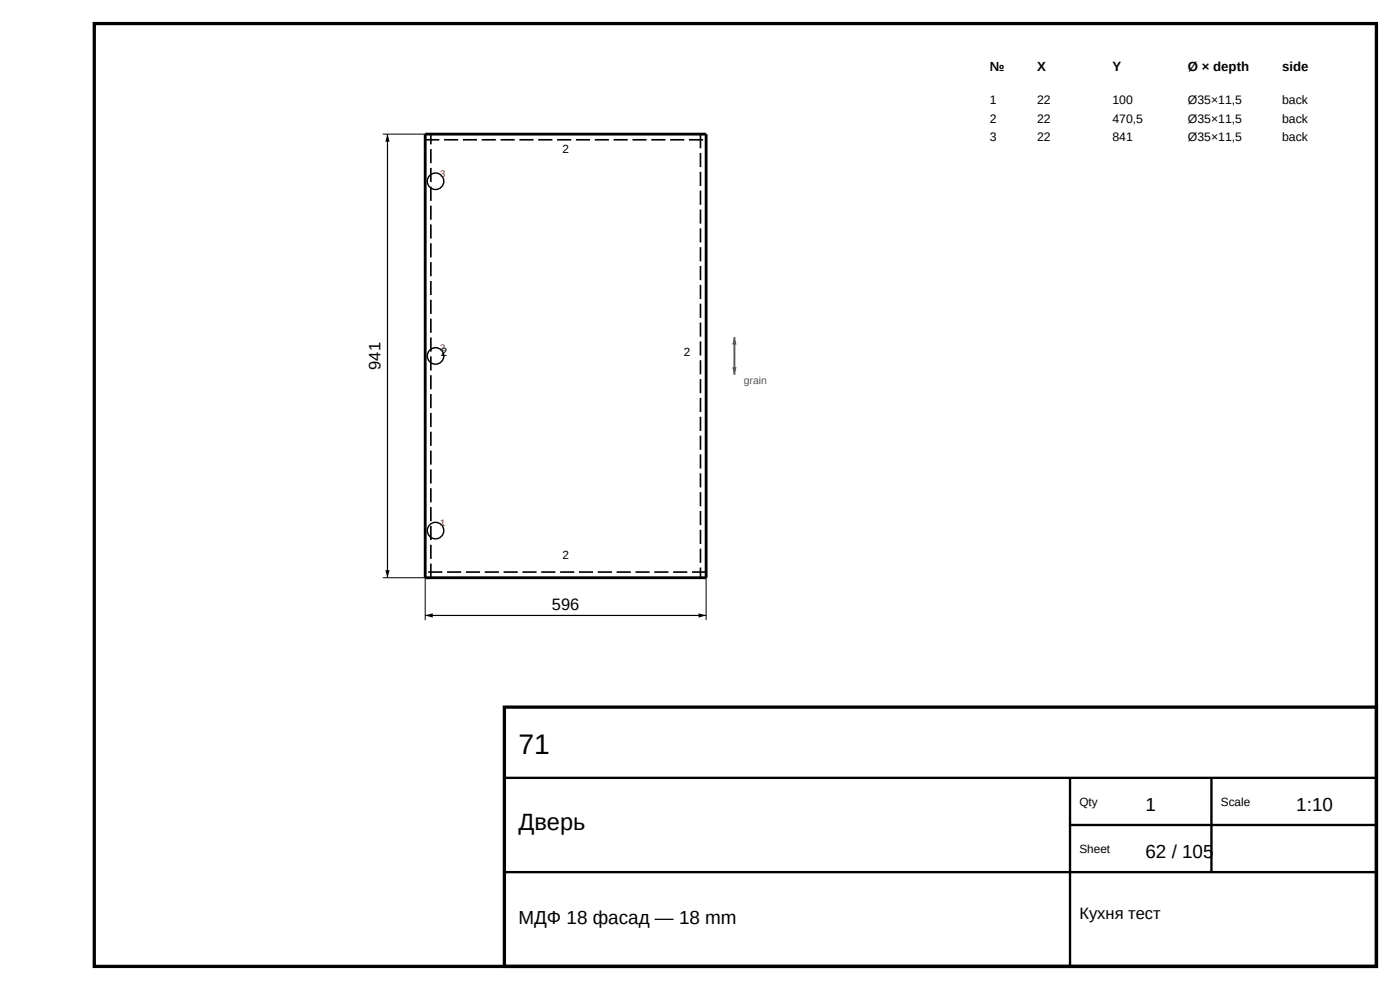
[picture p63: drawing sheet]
<svg xmlns="http://www.w3.org/2000/svg" width="297mm" height="210mm" viewBox="0 0 297 210" stroke-linecap="round" stroke-linejoin="round" font-family="sans-serif">
<defs><g id="words">
<text font-size="6" x="110" y="160">71</text>
<text font-size="5" x="110" y="176">Дверь</text>
<g font-size="4">
<text x="243" y="172">1</text>
<text x="275" y="172">1:10</text>
<text x="243" y="182">62 / 105</text>
<text x="110" y="196">МДФ 18 фасад — 18 mm</text>
</g>
<g font-size="3.5">
<text x="80.7" y="78.4" transform="rotate(-90 80.7 78.4)">941</text>
<text x="117.1" y="129.3">596</text>
<text x="229" y="195">Кухня тест</text>
</g>
<g font-size="2.8">
<text x="210" y="15">№</text>
<text x="220" y="15">X</text>
<text x="236" y="15">Y</text>
<text x="252" y="15">Ø × depth</text>
<text x="272" y="15">side</text>
</g>
<g font-size="2.6">
<text x="210" y="22">1</text>
<text x="220" y="22">22</text>
<text x="236" y="22">100</text>
<text x="252" y="22">Ø35×11,5</text>
<text x="272" y="22">back</text>
<text x="210" y="26">2</text>
<text x="220" y="26">22</text>
<text x="236" y="26">470,5</text>
<text x="252" y="26">Ø35×11,5</text>
<text x="272" y="26">back</text>
<text x="210" y="30">3</text>
<text x="220" y="30">22</text>
<text x="236" y="30">841</text>
<text x="252" y="30">Ø35×11,5</text>
<text x="272" y="30">back</text>
</g>
<g font-size="2.5">
<text x="119.3" y="32.4">2</text>
<text x="93.5" y="75.5">2</text>
<text x="145.1" y="75.5">2</text>
<text x="119.3" y="118.6">2</text>
<text x="229" y="171">Qty</text>
<text x="259" y="171">Scale</text>
<text x="229" y="181">Sheet</text>
</g>
<text font-size="2.2" fill="#555" x="157.8" y="81.5">grain</text>
<g font-size="2" fill="#a00">
<text x="93.4" y="37.5">3</text>
<text x="93.4" y="74.5">2</text>
<text x="93.4" y="111.5">1</text>
</g>
</g></defs>
<path d="M20 5h272v200h-272zM107 150h185v55h-185z" fill="none" stroke="#000" stroke-width=".7" stroke-linecap="butt"/>
<path d="M107 165h185M227 165v40M227 175h65M257 165v20M107 185h185" fill="none" stroke="#000" stroke-width=".5"/>
<path d="M90.2 28.5h59.6v94.1h-59.6z" fill="none" stroke="#000" stroke-width=".6"/>
<path d="M90.2 29.7h59.6M148.6 28.5v94.1M91.4 122.6v-94.1M149.8 121.3h-59.6" fill="none" stroke="#000" stroke-width=".35" stroke-dasharray="3 1" stroke-linecap="butt"/>
<path d="M81.2 28.5h9M81.2 122.6h9v9M149.8 122.6v9" fill="none" stroke="#000" stroke-width=".21"/>
<path d="M82.2 28.5v94.1M90.2 130.5h59.6" fill="none" stroke="#000" stroke-width=".25"/>
<path d="M82.2 28.5l.4 1.5h-.9zM81.7 120.9h.9l-.4 1.7zM90.2 130.5l1.6-.4v.9zM148.2 130.1l1.6 .4-1.6 .5z" fill="#000"/>
<path d="M155.8 71.5v8" fill="none" stroke="#555" stroke-width=".4"/>
<g fill="#555">
<path d="M155.3 77.9h.9l-.4 1.6z"/>
<path d="M155.8 71.5l.4 1.6h-.9z"/>
</g>
<g fill="none" stroke="#000" stroke-width=".3">
<circle cx="92.4" cy="38.4" r="1.75"/>
<circle cx="92.4" cy="75.5" r="1.75"/>
<circle cx="92.4" cy="112.6" r="1.75"/>
</g>
<use href="#words"/>
</svg>
